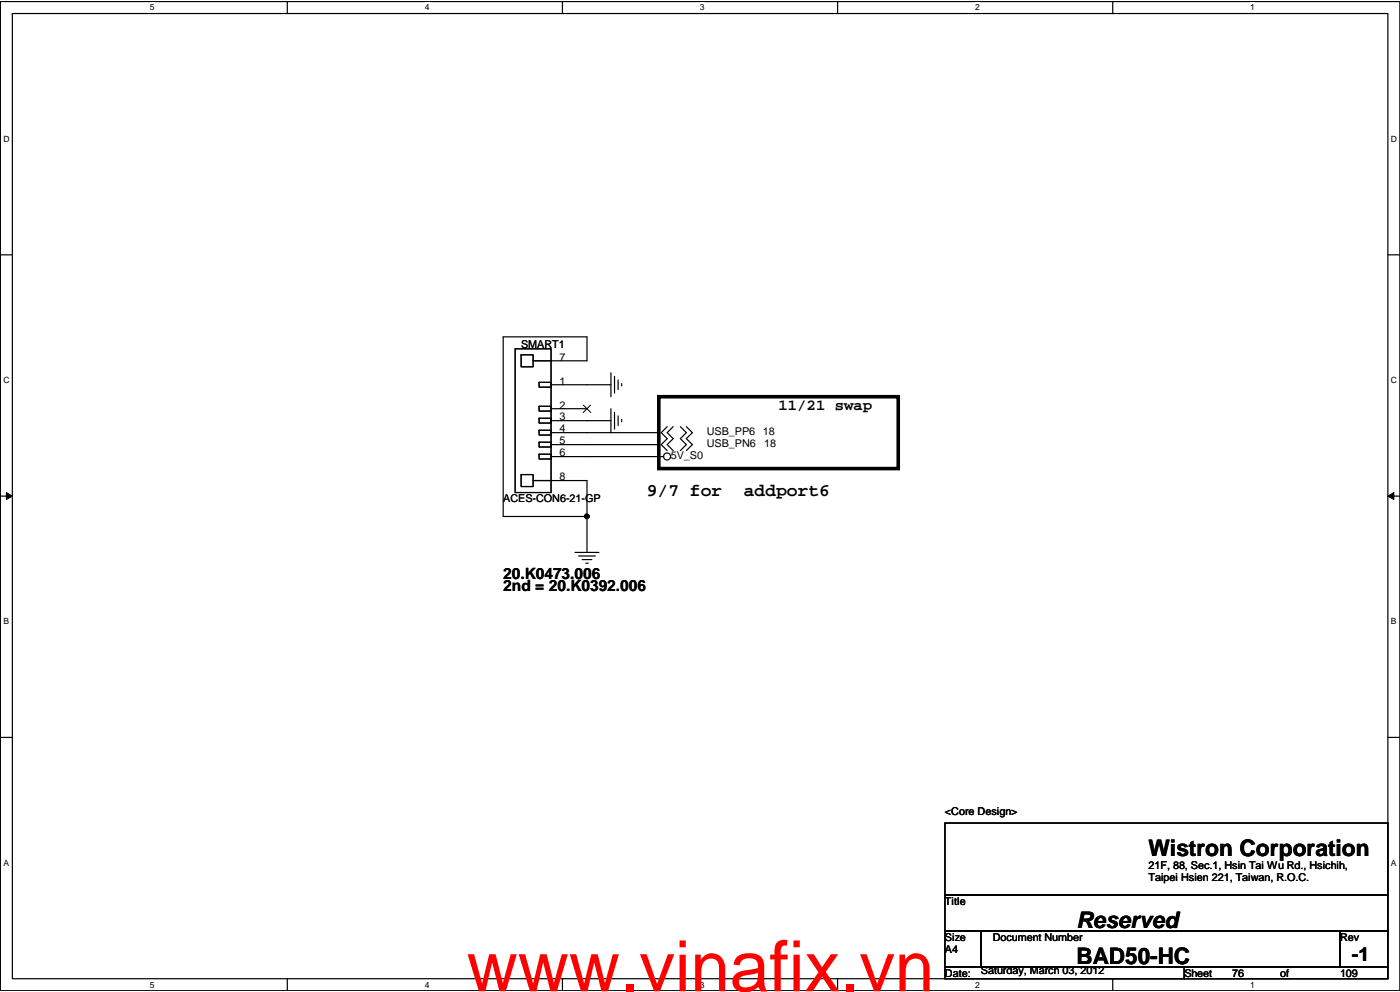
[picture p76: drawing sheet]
<svg xmlns="http://www.w3.org/2000/svg" width="279mm" height="198mm" viewBox="0 0 279 198" stroke-linecap="round" stroke-linejoin="round" font-family="sans-serif">
<defs><g id="words">
<text font-size="14.1" fill="#f00" x="93.1" y="197.8">www.vinafix.vn</text>
<g font-size="4.5">
<text x="229.2" y="170.8">Wistron Corporation</text>
<text x="214.9" y="185.1">Reserved</text>
<text x="214.9" y="192.3">BAD50-HC</text>
</g>
<text font-size="3.8" x="269.8" y="191.6">-1</text>
<g font-size="3.6">
<text x="129.1" y="98.9">9/7 for</text>
<text x="148.4" y="98.9">addport6</text>
</g>
<g font-size="3.1">
<text x="155.4" y="81.7">11/21 swap</text>
<text x="100.4" y="115.5">20.K0473.006</text>
<text x="100.4" y="117.9">2nd = 20.K0392.006</text>
</g>
<g font-size="2.2">
<text x="104" y="69.4">SMART1</text>
<text x="111.7" y="71.9">7</text>
<text x="111.7" y="76.7">1</text>
<text x="111.7" y="81.5">2</text>
<text x="111.7" y="83.9">3</text>
<text x="111.7" y="86.3">4</text>
<text x="111.7" y="88.7">5</text>
<text x="141" y="89.2">USB_PN6</text>
<text x="141" y="86.8">USB_PP6</text>
<text x="152.3" y="86.8">18</text>
<text x="152.5" y="89.2">18</text>
<text x="111.7" y="91.1">6</text>
<text x="111.7" y="95.8">8</text>
<text x="133.9" y="91.6">5V_S0</text>
<text x="100.4" y="100.2">ACES-CON6-21-GP</text>
<text x="188.6" y="162.6">&lt;Core Design&gt;</text>
<text x="229.2" y="173.3">21F, 88, Sec.1, Hsin Tai Wu Rd., Hsichih,</text>
<text x="229.2" y="175.8">Taipei Hsien 221, Taiwan, R.O.C.</text>
<text x="188.6" y="180.5">Title</text>
<text x="188.6" y="187.7">Size</text>
<text x="188.6" y="190.1">A4</text>
<text x="198.1" y="187.7">Document Number</text>
<text x="267.4" y="187.7">Rev</text>
<text x="188.6" y="194.8">Date:</text>
<text x="195.8" y="194.4">Saturday, March 03, 2012</text>
<text x="236.4" y="194.8">Sheet</text>
<text x="245.9" y="194.8">76</text>
<text x="255.5" y="194.8">of</text>
<text x="267.4" y="194.8">109</text>
</g>
<g font-size="1.7">
<text x="29.9" y="2.1">5</text>
<text x="84.8" y="2.1">4</text>
<text x="139.7" y="2.1">3</text>
<text x="194.6" y="2.1">2</text>
<text x="249.5" y="2.1">1</text>
<text x=".7" y="28.3">D</text>
<text x="277.6" y="28.3">D</text>
<text x=".7" y="76.4">C</text>
<text x="277.6" y="76.4">C</text>
<text x=".7" y="124.5">B</text>
<text x="277.6" y="124.5">B</text>
<text x=".7" y="172.7">A</text>
<text x="277.6" y="172.7">A</text>
<text x="29.9" y="197">5</text>
<text x="84.8" y="197">4</text>
<text x="139.7" y="197">3</text>
<text x="194.6" y="197">2</text>
<text x="249.5" y="197">1</text>
</g>
</g></defs>
<path d="M.1 .3h279.3v197.4h-279.3zM2.5 2.7h274.5v192.6h-274.5z" fill="none" stroke="#000" stroke-width=".24"/>
<g fill="#fff">
<path d="M29.9 .5h.9v1.9h-.9z"/>
<path d="M29.9 195.5h.9v1.9h-.9z"/>
</g>
<path d="M57.3 .3v2.4M57.3 195.3v2.4" fill="none" stroke="#000" stroke-width=".24"/>
<g fill="#fff">
<path d="M84.8 .5h.9v1.9h-.9z"/>
<path d="M84.8 195.5h.9v1.9h-.9z"/>
</g>
<path d="M112.2 .3v2.4M112.2 195.3v2.4" fill="none" stroke="#000" stroke-width=".24"/>
<g fill="#fff">
<path d="M139.7 .5h.9v1.9h-.9z"/>
<path d="M139.7 195.5h.9v1.9h-.9z"/>
</g>
<path d="M167.2 .3v2.4M167.2 195.3v2.4" fill="none" stroke="#000" stroke-width=".24"/>
<g fill="#fff">
<path d="M194.6 .5h.9v1.9h-.9z"/>
<path d="M194.6 195.5h.9v1.9h-.9z"/>
</g>
<path d="M222.1 .3v2.4M222.1 195.3v2.4" fill="none" stroke="#000" stroke-width=".24"/>
<g fill="#fff">
<path d="M249.5 .5h.9v1.9h-.9z"/>
<path d="M249.5 195.5h.9v1.9h-.9z"/>
<path d="M.7 26.8h1.2v1.8h-1.2z"/>
<path d="M277.6 26.8h1.2v1.8h-1.2z"/>
<path d="M.7 74.9h1.2v1.9h-1.2z"/>
<path d="M277.6 74.9h1.2v1.9h-1.2z"/>
</g>
<path d="M.1 50.8h2.4M277 50.8h2.4" fill="none" stroke="#000" stroke-width=".24"/>
<g fill="#fff">
<path d="M.7 123h1.1v1.9h-1.1z"/>
<path d="M277.6 123h1.1v1.9h-1.1z"/>
</g>
<path d="M.1 99h2.4M277 99h2.4" fill="none" stroke="#000" stroke-width=".24"/>
<path d="M1.3 98.3l1.2 .7-1.2 .7zM277 99l1.2-.7v1.4z" fill="#000"/>
<path d="M1.3 98.3l1.2 .7-1.2 .7zM277 99l1.2-.7v1.4z" fill="none" stroke="#000" stroke-width=".2"/>
<g fill="#fff">
<path d="M.7 171.2h1.1v1.8h-1.1z"/>
<path d="M277.6 171.2h1.1v1.8h-1.1z"/>
</g>
<g fill="none" stroke="#000" stroke-width=".24">
<path d="M102.8 69.6h7.2v28.7h-7.2zM104 70.8h2.4v2.4h-2.4zM106.4 72h10.7v-4.8h-16.7v35.8h16.7M107.6 76.3h2.4v.9h-2.4zM110 76.8h11.9M121.9 74.4v4.8M122.6 75.1v3.3M123.4 75.8v1.9M124.1 76.5v.5M104 94.7h2.4v2.4h-2.4zM106.4 95.9h10.7v7.1M107.6 81.1h2.4v.9h-2.4z"/>
<path d="M107.6 83.5h2.4v.9h-2.4zM107.6 85.8h2.4v1h-2.4zM107.6 88.2h2.4v1h-2.4zM107.6 90.6h2.4v1h-2.4zM110 86.3h21.5M110 83.9h11.9M110 88.7h21.5M110 81.5h7.1M121.9 81.5v4.8M122.6 82.3v3.3M123.4 83v1.9M124.1 83.7v.5"/>
<path d="M132.4 91.1h-22.4M133.2 85.1l-1.2 1.2 1.2 1.2-1.2 1.2 1.2 1.2M134.3 85.1l-1.1 1.2 1.1 1.2-1.1 1.2 1.1 1.2M135.8 85.1l1.2 1.2-1.2 1.2 1.2 1.2-1.2 1.2M137 85.1l1.2 1.2-1.2 1.2 1.2 1.2-1.2 1.2M114.8 110.2h4.7M115.5 110.9h3.3M116.2 111.6h1.9M116.9 112.4h.5M117.1 103v7.2M.1 147.1h2.4M277 147.1h2.4"/>
<path d="M188.6 164.2h88.4v14.3h-88.4zM188.6 178.5h88.4v7.2h-88.4zM188.6 185.7h7.1v7.2h-7.1zM188.6 192.9h47.8v2.4h-47.8zM195.7 185.7h71.7v7.2h-71.7zM236.4 192.9h40.6v2.4h-40.6zM267.4 185.7h9.6v7.2h-9.6z"/>
<circle cx="133.1" cy="91.1" r=".7"/>
<circle cx="117.1" cy="103" r=".46"/>
</g>
<circle cx="117.1" cy="103" r=".46" fill="#000"/>
<path d="M131.5 79.2h47.8v14.3h-47.8z" fill="none" stroke="#000" stroke-width=".72"/>
<path d="M116.4 80.8l1.5 1.5M117.9 80.8l-1.5 1.5" fill="none" stroke="#000" stroke-width=".2"/>
<use href="#words"/>
</svg>
